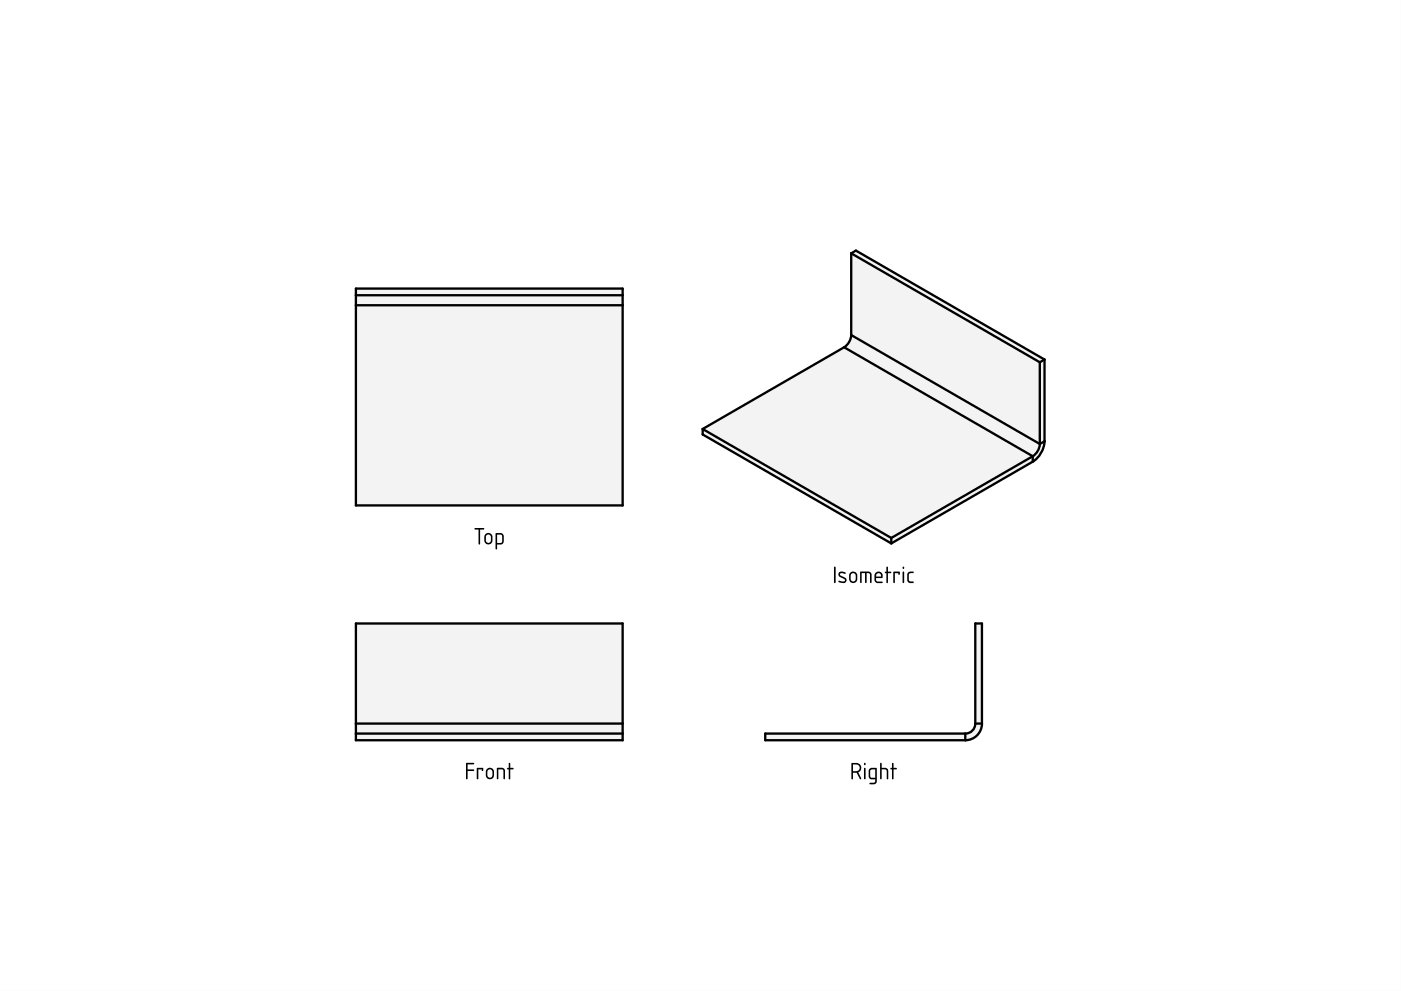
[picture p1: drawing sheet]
<svg xmlns="http://www.w3.org/2000/svg" width="420mm" height="297mm" viewBox="0 0 420 297" stroke-linecap="round" stroke-linejoin="round" font-family="sans-serif">
<g fill="#000">
<path d="M0 0h420v297h-420zM0 0v297h420v-297z"/>
<path d="M139.8 228.7l2.2-.1 .2 .3-.2 .2h-1.8v1.5h1.8l.2 .3-.2 .2h-1.8v2.2l-.2 .3-.2-.3zM143 230.3l1.7-.2a.5 .5 0 0 1 .3 .5 .5 .5 0 0 1-.4 .5l-.1-.5h-1v2.7l-.4 .3zM146.4 230.8l-.2 .3v1.3a.76 .76 0 0 0 .8 .7 .76 .76 0 0 0 .7-.8v-.9a.77 .77 0 0 0-.4-.7 .77 .77 0 0 0-.9 .1zM145.9 230.6a1.23 1.23 0 0 1 1.4-.4 1.23 1.23 0 0 1 .8 1v1.2a1.23 1.23 0 0 1-1.2 1.2 1.23 1.23 0 0 1-1.2-1.2v-1.4zM149.1 230.2l.1-.1a1.91 1.91 0 0 1 2.2 .7l.1 2.5-.3 .3-.2-.3v-2.2a1.09 1.09 0 0 0-1.5-.5v2.7l-.3 .3-.2-.3zM152.7 228.7l.3 .2v1.3h.9l.1 .2-.2 .2h-.8v2.7l-.2 .3-.2-.3v-2.7l-.5-.2 .5-.2z"/>
</g>
<g fill="#f1f3f5">
<path d="M106.7 186.9h80v35h-80z" fill-rule="evenodd"/>
<path d="M106.7 186.9h80v30h-80z" fill-rule="evenodd"/>
<path d="M106.7 216.9h80v3h-80z" fill-rule="evenodd"/>
<path d="M106.7 219.9h80v2h-80z" fill-rule="evenodd"/>
</g>
<path d="M106.7 186.9h80v35h-80zM106.7 219.9h80M106.7 216.9h80" fill="none" stroke="#000" stroke-width=".7"/>
<path d="M142.3 158.4l2.7-.1 .2 .2-.2 .2h-1l-.1 4.5-.4-.2v-4.3h-1.1zM146 160.4l-.3 .3v1.3a.76 .76 0 0 0 .8 .7 .76 .76 0 0 0 .7-.8v-.8a.77 .77 0 0 0-.4-.8 .77 .77 0 0 0-.8 .1zM145.5 160.2a1.23 1.23 0 0 1 1.3-.4 1.23 1.23 0 0 1 .9 1.1v1.1a1.23 1.23 0 0 1-1.2 1.2 1.23 1.23 0 0 1-1.3-1.2l.1-1.3zM149.1 160.2v2.5h1.2l.3-.3v-1.8l-.3-.3zM148.6 159.9l.3-.1a1.81 1.81 0 0 1 2.2 .7v.3a2.3 2.3 0 0 1-.7 2.4h-1.3v1.4l-.4 .1z" fill="#000"/>
<g fill="#f1f3f5">
<path d="M106.7 86.5h80v65h-80z" fill-rule="evenodd"/>
<path d="M106.7 91.5h80v60h-80z" fill-rule="evenodd"/>
<path d="M106.7 88.5h80v3h-80z" fill-rule="evenodd"/>
<path d="M106.7 86.5h80v2h-80z" fill-rule="evenodd"/>
</g>
<path d="M106.7 86.5h80v65h-80zM106.7 91.5h80M106.7 88.5h80" fill="none" stroke="#000" stroke-width=".7"/>
<path d="M255.8 229.1v2a1.37 1.37 0 0 0 2-1.2l-.7-.7zM255.4 228.8l.2-.1a2.54 2.54 0 0 1 2.1 .3 1.48 1.48 0 0 1-.3 2.5l.8 2-.4-.1-.9-1.8h-1.1v1.9l-.4 .1zM259.2 230.2l.4 .2v2.9l-.2 .3-.3-.3zM259.1 229a.32 .32 0 0 1 .6 0 .32 .32 0 0 1-.6 0zM261.1 230.8l-.1 2.1 .3 .2h1.2v-2.5zM260.8 230.4l.7-.3 1.4 .2 .1 3.9a1.42 1.42 0 0 1-2.3 .7l.2-.3h1.3l.2-.2 .1-.8a1.61 1.61 0 0 1-2-.7v-1.8zM264 228.7l.4 .1v1.3a1.8 1.8 0 0 1 1.7 .3l.3 .7-.1 2.4h-.3l-.2-2.8-1.4-.1v2.7l-.4 .3zM267.6 228.7l.4 .2v1.3h.9l.1 .2-.3 .2h-.7v2.7l-.3 .3-.2-.3v-2.7l-.5-.2 .5-.2z" fill="#000"/>
<g fill="#f1f3f5">
<path d="M229.5 219.9h60a3 3 0 0 0 3-3v-30h2v30a5 5 0 0 1-5 5h-60z" fill-rule="evenodd"/>
<path d="M229.5 219.9h60v2h-60z" fill-rule="evenodd"/>
<path d="M292.5 186.9h2v30h-2z" fill-rule="evenodd"/>
<path d="M289.5 219.9a3 3 0 0 0 3-3h2a5 5 0 0 1-5 5z" fill-rule="evenodd"/>
</g>
<path d="M289.5 219.9h-60v2h60M289.5 219.9v2M292.5 216.9a3 3 0 0 1-3 3M292.5 216.9h2M292.5 216.9v-30h2v30M294.5 216.9a5 5 0 0 1-5 5" fill="none" stroke="#000" stroke-width=".7"/>
<path d="M250.2 169.9h.3l.1 .3v4.3l-.2 .3-.3-.3zM251.7 171.6a1.6 1.6 0 0 1 1.9 .2l-.2 .2a1.1 1.1 0 0 0-1.5 .2l.2 .3 1.3 .6a.95 .95 0 0 1 .3 1.3 .95 .95 0 0 1-1.3 .3l-.9-.3v-.3h.4a.86 .86 0 0 0 1.5-.3l-1.8-1.2-.2-.4zM255.4 172l-.3 .3v1.3a.76 .76 0 0 0 .8 .7 .76 .76 0 0 0 .7-.8v-.9a.77 .77 0 0 0-.4-.7 .77 .77 0 0 0-.8 .1zM254.9 171.8a1.23 1.23 0 0 1 1.3-.4 1.23 1.23 0 0 1 .9 1v1.2a1.23 1.23 0 0 1-1.2 1.2 1.23 1.23 0 0 1-1.3-1.3l.1-1.3zM258 171.4l2.4-.1a1.23 1.23 0 0 1 1 1.8v1.4l-.2 .3-.3-.3v-2.4l-.4-.3h-.6v2.7l-.1 .2h-.3l-.1-2.9h-1v2.7l-.4 .2zM262.9 172.1l-.2 .7h1.5a.77 .77 0 0 0-.3-.9 .77 .77 0 0 0-1 .2zM262.7 171.6a1.23 1.23 0 0 1 1.6 0 1.23 1.23 0 0 1 .2 1.7h-1.8l.1 .7 .2 .3h1.4l.3 .3-.3 .2h-1.2a1.26 1.26 0 0 1-1-1.7l.1-.8zM265.9 169.9l.4 .2v1.2l.9 .1 .1 .2-.3 .2h-.7v2.7l-.2 .3-.3-.3v-2.7l-.5-.2 .5-.3zM267.9 171.4l1.7-.1a.5 .5 0 0 1 .3 .5 .5 .5 0 0 1-.4 .5l-.1-.5h-1v2.7l-.4 .2zM270.8 171.3l.4 .3v2.9l-.3 .3-.2-.3zM270.7 170.2a.32 .32 0 0 1 .6 0 .32 .32 0 0 1-.6 0zM272.3 171.6a1.49 1.49 0 0 1 1.7-.1l-.1 .3a1.07 1.07 0 0 0-1.3 .6l.1 1.7 1.3 .3a.89 .89 0 0 1-1.5 .2 2.71 2.71 0 0 1-.2-3z" fill="#000"/>
<g fill="#f1f3f5">
<path d="M255.3 75.9l1.4-.8 56.6 32.7v24.5a7.8 7.8 0 0 1-3.6 6.1l-42.4 24.5-56.6-32.7v-1.6l42.5-24.5 .9-.8 1-1.7 .2-1.2z" fill-rule="evenodd"/>
<path d="M210.7 128.6l42.5-24.5 56.5 32.7-42.4 24.4z" fill-rule="evenodd"/>
<path d="M255.3 75.9l56.5 32.7v24.5l-56.5-32.7z" fill-rule="evenodd"/>
<path d="M255.3 100.4l56.5 32.7-.2 1.2-.6 1.1-1.3 1.4-56.5-32.7 1.3-1.3 .6-1.2z" fill-rule="evenodd"/>
<path d="M210.7 128.6l56.6 32.6v1.7l-56.6-32.7z" fill-rule="evenodd"/>
<path d="M255.3 75.9l1.4-.8 56.6 32.7-1.5 .8z" fill-rule="evenodd"/>
<path d="M267.3 161.2l42.4-24.4v1.6l-42.4 24.5z" fill-rule="evenodd"/>
<path d="M311.8 108.6l1.5-.8v24.5l-1.5 .8z" fill-rule="evenodd"/>
<path d="M311.8 133.1l1.5-.8a7.8 7.8 0 0 1-3.6 6.1v-1.6l1.3-1.4 .6-1.1z" fill-rule="evenodd"/>
</g>
<g fill="none" stroke="#000" stroke-width=".7">
<path d="M255.3 75.9l1.4-.8 56.6 32.7M255.3 75.9v24.5M255.3 75.9l56.5 32.7M253.2 104.1l-42.5 24.5M253.2 104.1l56.5 32.7M255.3 100.4l-.5 1.8-.7 1.1-.9 .8M255.3 100.4l56.5 32.7M311.8 108.6v24.5M313.3 107.8v24.5M313.3 107.8l-1.5 .8M210.7 128.6v1.6l56.6 32.7M210.7 128.6l56.6 32.6"/>
<path d="M309.7 136.8l-42.4 24.4M309.7 138.4l-42.4 24.5M309.7 136.8v1.6M311.8 133.1l-.4 1.8-.7 1.1-1 .8M313.3 132.3a7.8 7.8 0 0 1-3.6 6.1M313.3 132.3l-1.5 .8M267.3 161.2v1.7"/>
</g>
</svg>
